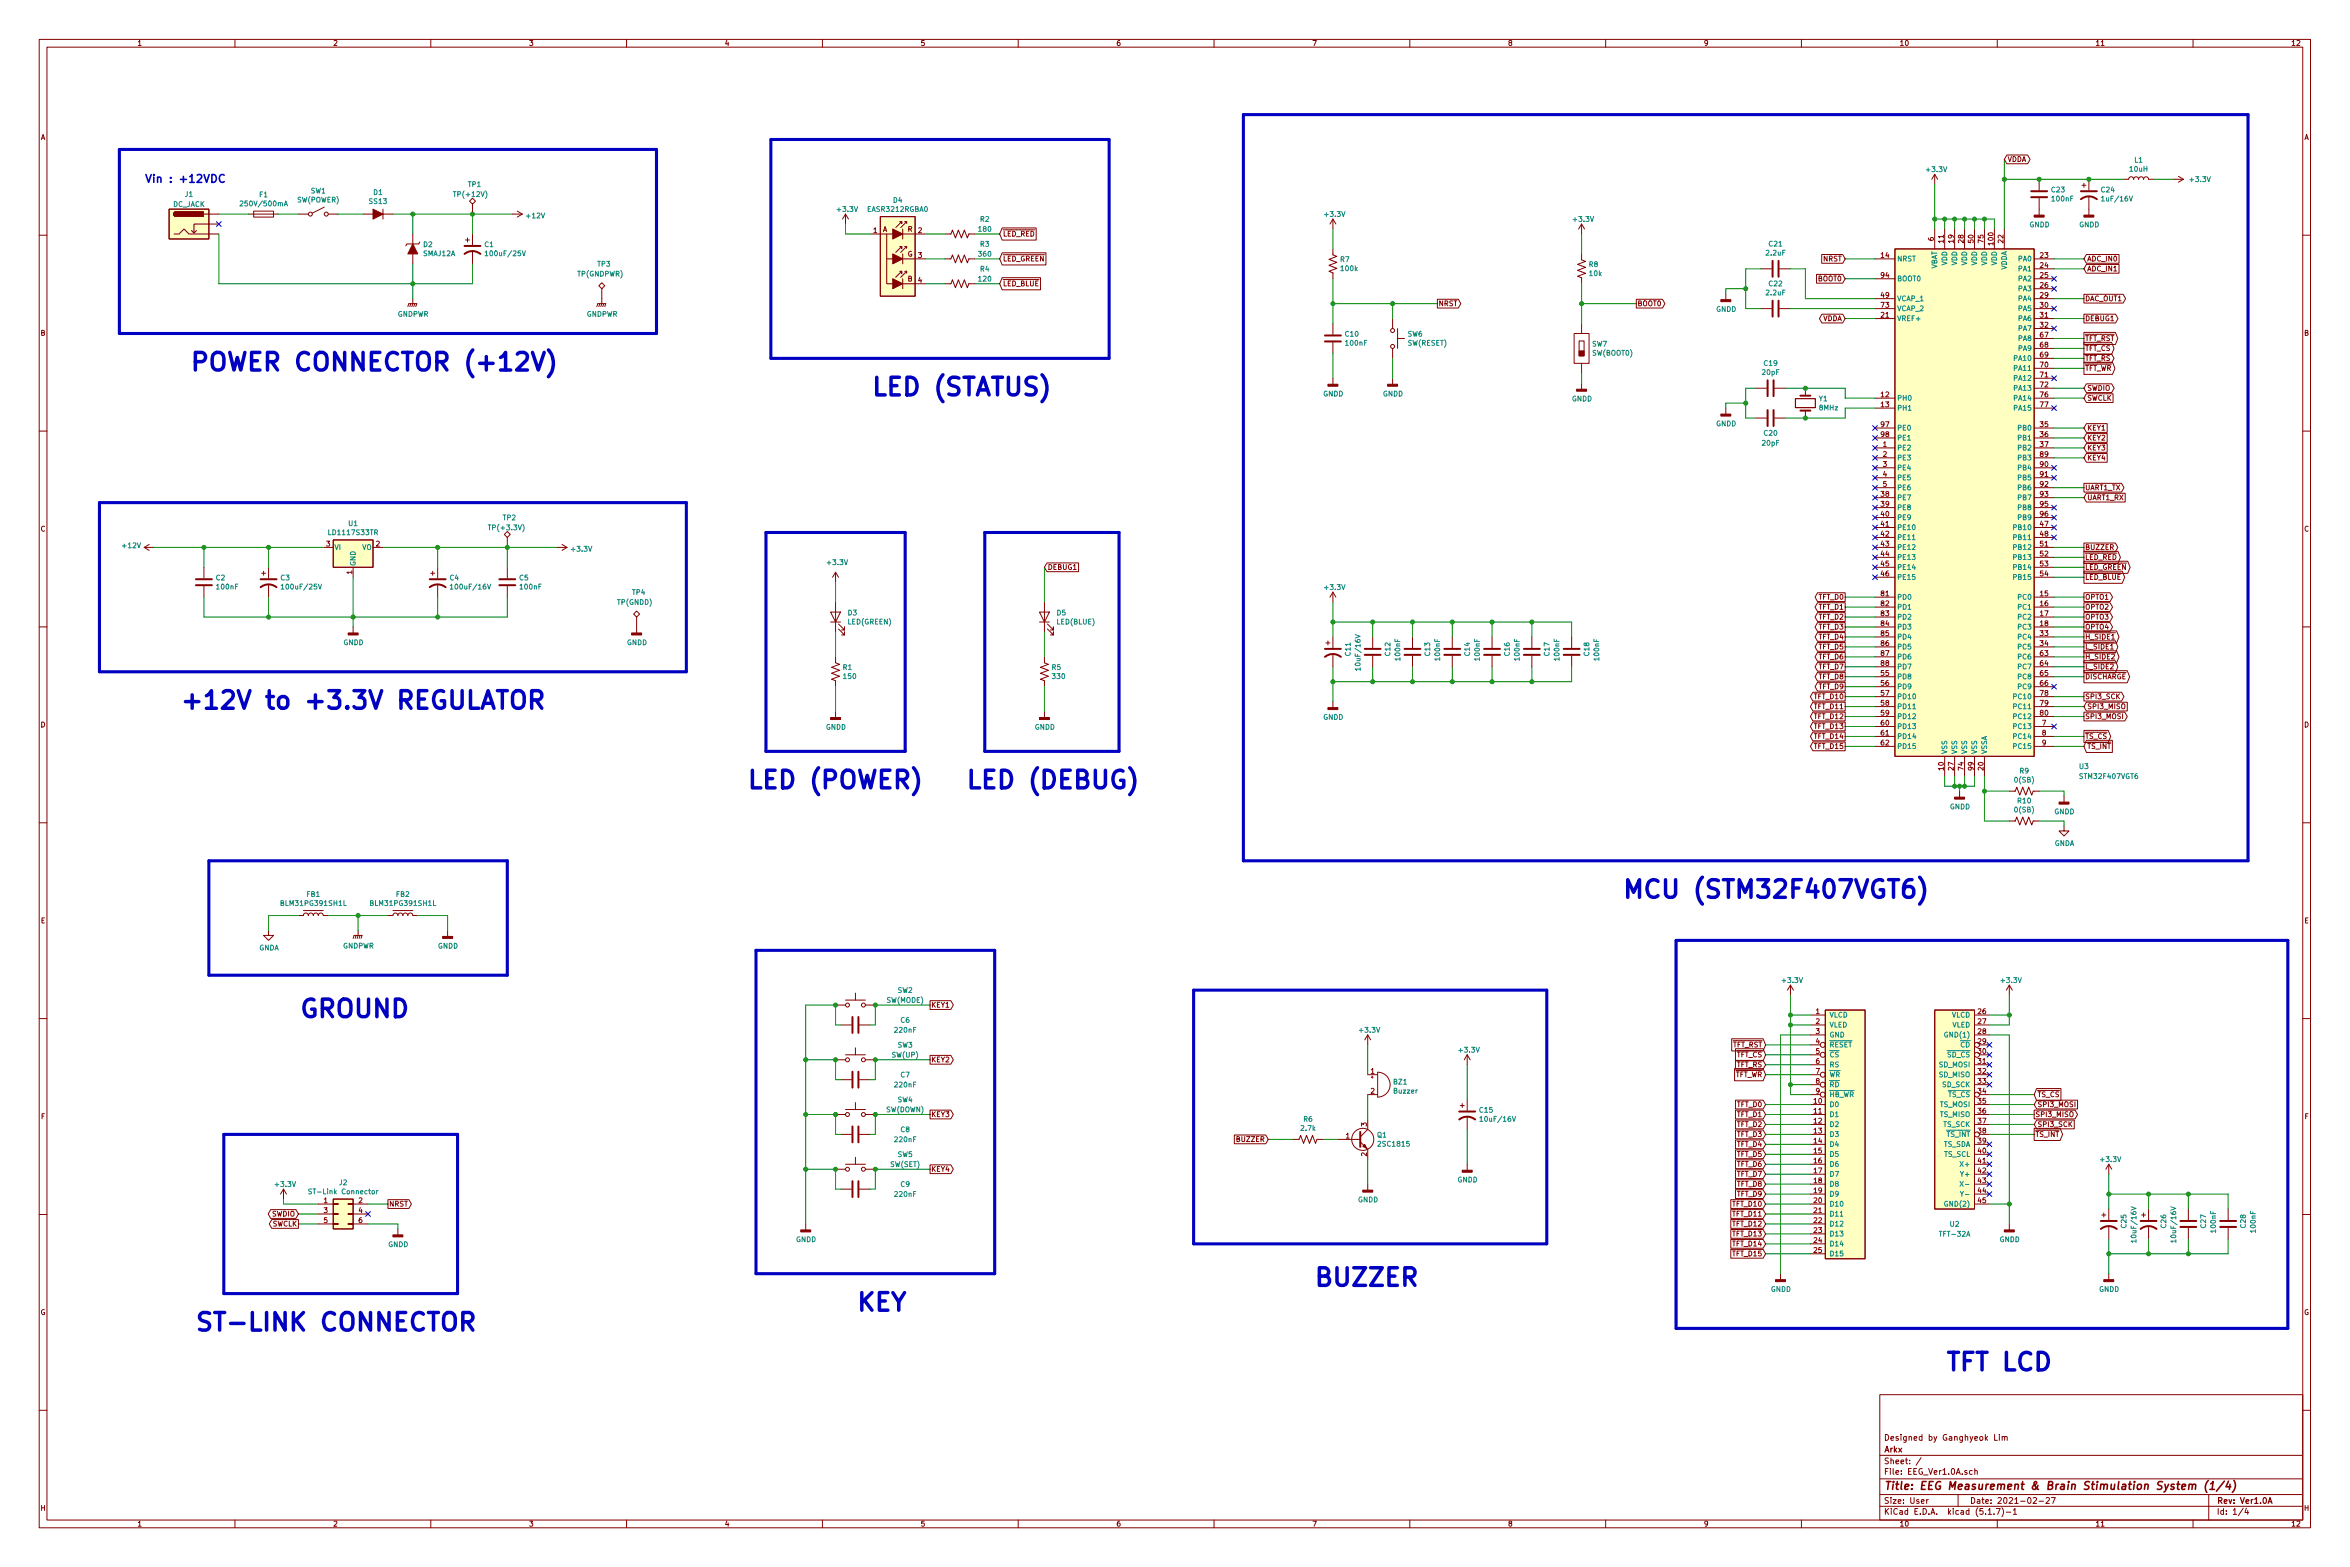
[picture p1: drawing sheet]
<svg xmlns="http://www.w3.org/2000/svg" width="600mm" height="400mm" viewBox="0 0 600 400" stroke-linecap="round" stroke-linejoin="round" font-family="sans-serif">
<defs><g id="words">
<g font-size="6.3" fill="#0000c2">
<text x="48.3" y="94.7">POWER CONNECTOR (+12V)</text>
<text x="222.2" y="101">LED (STATUS)</text>
<text x="45.7" y="181.1">+12V to +3.3V REGULATOR</text>
<text x="190.5" y="201.4">LED (POWER)</text>
<text x="246.4" y="201.4">LED (DEBUG)</text>
<text x="414" y="229.3">MCU (STM32F407VGT6)</text>
<text x="76.2" y="259.8">GROUND</text>
<text x="335.3" y="328.4">BUZZER</text>
<text x="218.4" y="334.7">KEY</text>
<text x="49.5" y="339.8">ST-LINK CONNECTOR</text>
<text x="496.6" y="350">TFT LCD</text>
</g>
<text font-size="2.8" fill="#0000c2" x="36.8" y="46.7">Vin : +12VDC</text>
<text font-size="2.8" fill="#840000" x="481" y="380.3">Title: EEG Measurement &amp; Brain Stimulation System (1/4)</text>
<g font-size="2.1" fill="#840000">
<text x="481" y="370.8">Arkx</text>
<text x="481" y="367.8">Designed by Ganghyeok Lim</text>
<text x="481" y="376.5">File: EEG_Ver1.0A.sch</text>
<text x="481" y="373.8">Sheet: /</text>
<text x="481" y="383.9">Size: User</text>
<text x="503" y="383.9">Date: 2021-02-27</text>
<text x="566" y="383.9">Rev: Ver1.0A</text>
<text x="481" y="386.7">KiCad E.D.A. kicad (5.1.7)-1</text>
<text x="566" y="386.7">Id: 1/4</text>
</g>
<g font-size="1.8" fill="#840000">
<text x="35" y="11.7">1</text>
<text x="85" y="11.7">2</text>
<text x="135" y="11.7">3</text>
<text x="185" y="11.7">4</text>
<text x="235" y="11.7">5</text>
<text x="285" y="11.7">6</text>
<text x="335" y="11.7">7</text>
<text x="385" y="11.7">8</text>
<text x="435" y="11.7">9</text>
<text x="485" y="11.7">10</text>
<text x="535" y="11.7">11</text>
<text x="585" y="11.7">12</text>
<text x="10.4" y="35.7">A</text>
<text x="588.4" y="35.7">A</text>
<text x="512.6" y="41.3">VDDA</text>
<text x="223" y="59.5">1</text>
<text x="225.4" y="59.2">A</text>
<text x="231.8" y="59.2">R</text>
<text x="234.5" y="59.5">2</text>
<text x="231.7" y="65.5">G</text>
<text x="234.5" y="65.8">3</text>
<text x="256.1" y="60.4">LED_RED</text>
<text x="480.4" y="65.8">14</text>
<text x="493.8" y="61.5" transform="rotate(-90 493.8 61.5)">6</text>
<text x="496.3" y="62" transform="rotate(-90 496.3 62)">11</text>
<text x="498.9" y="62" transform="rotate(-90 498.9 62)">19</text>
<text x="501.4" y="62" transform="rotate(-90 501.4 62)">28</text>
<text x="503.9" y="62" transform="rotate(-90 503.9 62)">50</text>
<text x="506.5" y="62" transform="rotate(-90 506.5 62)">75</text>
<text x="509" y="62.5" transform="rotate(-90 509 62.5)">100</text>
<text x="511.6" y="62" transform="rotate(-90 511.6 62)">22</text>
<text x="521" y="65.8">23</text>
<text x="231.8" y="71.9">B</text>
<text x="256.1" y="66.7">LED_GREEN</text>
<text x="464.3" y="71.8">BOOT0</text>
<text x="465.6" y="66.7">NRST</text>
<text x="480.4" y="70.9">94</text>
<text x="521" y="68.4">24</text>
<text x="521" y="70.9">25</text>
<text x="532.9" y="66.7">ADC_IN0</text>
<text x="532.9" y="69.3">ADC_IN1</text>
<text x="234.5" y="72.2">4</text>
<text x="256.1" y="73.1">LED_BLUE</text>
<text x="480.4" y="76">49</text>
<text x="521" y="73.5">26</text>
<text x="521" y="76">29</text>
<text x="532.4" y="76.9">DAC_OUT1</text>
<text x="367.3" y="78.2">NRST</text>
<text x="418.1" y="78.2">BOOT0</text>
<text x="465.4" y="82">VDDA</text>
<text x="480.4" y="78.5">73</text>
<text x="480.4" y="81.1">21</text>
<text x="521" y="78.5">30</text>
<text x="521" y="81.1">31</text>
<text x="521" y="83.6">32</text>
<text x="532.4" y="82">DEBUG1</text>
<text x="10.4" y="85.7">B</text>
<text x="521" y="86.2">67</text>
<text x="521" y="88.7">68</text>
<text x="532.4" y="89.6">TFT_CS</text>
<text x="532.4" y="87">TFT_RST</text>
<text x="588.4" y="85.7">B</text>
<text x="521" y="91.2">69</text>
<text x="521" y="93.8">70</text>
<text x="532.4" y="94.7">TFT_WR</text>
<text x="532.4" y="92.1">TFT_RS</text>
<text x="480.4" y="101.4">12</text>
<text x="521" y="96.3">71</text>
<text x="521" y="98.9">72</text>
<text x="521" y="101.4">76</text>
<text x="532.9" y="99.7">SWDIO</text>
<text x="480.4" y="103.9">13</text>
<text x="521" y="103.9">77</text>
<text x="532.9" y="102.3">SWCLK</text>
<text x="480.4" y="109">97</text>
<text x="480.4" y="111.6">98</text>
<text x="521" y="109">35</text>
<text x="521" y="111.6">36</text>
<text x="532.9" y="112.4">KEY2</text>
<text x="532.9" y="109.9">KEY1</text>
<text x="480.8" y="114.1">1</text>
<text x="480.8" y="116.6">2</text>
<text x="480.8" y="119.2">3</text>
<text x="521" y="114.1">37</text>
<text x="521" y="116.6">89</text>
<text x="521" y="119.2">90</text>
<text x="532.9" y="115">KEY3</text>
<text x="532.9" y="117.5">KEY4</text>
<text x="480.8" y="121.7">4</text>
<text x="480.8" y="124.3">5</text>
<text x="521" y="121.7">91</text>
<text x="521" y="124.3">92</text>
<text x="532.4" y="125.1">UART1_TX</text>
<text x="480.4" y="126.8">38</text>
<text x="480.4" y="129.3">39</text>
<text x="480.4" y="131.9">40</text>
<text x="521" y="126.8">93</text>
<text x="521" y="129.3">95</text>
<text x="521" y="131.9">96</text>
<text x="532.9" y="127.7">UART1_RX</text>
<text x="10.4" y="135.7">C</text>
<text x="480.4" y="134.4">41</text>
<text x="480.4" y="137">42</text>
<text x="521" y="134.4">47</text>
<text x="521" y="137">48</text>
<text x="588.4" y="135.7">C</text>
<text x="83.3" y="139.5">3</text>
<text x="96" y="139.5">2</text>
<text x="480.4" y="139.5">43</text>
<text x="480.4" y="142">44</text>
<text x="521" y="139.5">51</text>
<text x="521" y="142">52</text>
<text x="532.4" y="142.9">LED_RED</text>
<text x="532.4" y="140.4">BUZZER</text>
<text x="89.9" y="146.6" transform="rotate(-90 89.9 146.6)">1</text>
<text x="267.5" y="145.5">DEBUG1</text>
<text x="480.4" y="144.6">45</text>
<text x="480.4" y="147.1">46</text>
<text x="521" y="144.6">53</text>
<text x="521" y="147.1">54</text>
<text x="532.4" y="145.5">LED_GREEN</text>
<text x="532.4" y="148">LED_BLUE</text>
<text x="464.4" y="155.6">TFT_D1</text>
<text x="464.4" y="153.1">TFT_D0</text>
<text x="480.4" y="152.2">81</text>
<text x="480.4" y="154.7">82</text>
<text x="521" y="152.2">15</text>
<text x="521" y="154.7">16</text>
<text x="532.4" y="155.6">OPTO2</text>
<text x="532.4" y="153.1">OPTO1</text>
<text x="464.4" y="158.2">TFT_D2</text>
<text x="464.4" y="160.7">TFT_D3</text>
<text x="480.4" y="157.3">83</text>
<text x="480.4" y="159.8">84</text>
<text x="521" y="157.3">17</text>
<text x="521" y="159.8">18</text>
<text x="532.4" y="160.7">OPTO4</text>
<text x="532.4" y="158.2">OPTO3</text>
<text x="464.4" y="165.8">TFT_D5</text>
<text x="464.4" y="163.2">TFT_D4</text>
<text x="480.4" y="162.4">85</text>
<text x="480.4" y="164.9">86</text>
<text x="480.4" y="167.4">87</text>
<text x="521" y="162.4">33</text>
<text x="521" y="164.9">34</text>
<text x="521" y="167.4">63</text>
<text x="532.4" y="165.8">L_SIDE1</text>
<text x="532.4" y="163.2">H_SIDE1</text>
<text x="464.4" y="173.4">TFT_D8</text>
<text x="464.4" y="170.9">TFT_D7</text>
<text x="464.4" y="168.3">TFT_D6</text>
<text x="480.4" y="170">88</text>
<text x="480.4" y="172.5">55</text>
<text x="521" y="170">64</text>
<text x="521" y="172.5">65</text>
<text x="532.4" y="173.4">DISCHARGE</text>
<text x="532.4" y="170.9">L_SIDE2</text>
<text x="532.4" y="168.3">H_SIDE2</text>
<text x="463.4" y="178.5">TFT_D10</text>
<text x="464.4" y="175.9">TFT_D9</text>
<text x="480.4" y="177.6">57</text>
<text x="480.4" y="175.1">56</text>
<text x="521" y="177.6">78</text>
<text x="521" y="175.1">66</text>
<text x="532.4" y="178.5">SPI3_SCK</text>
<text x="10.4" y="185.7">D</text>
<text x="463.4" y="181">TFT_D11</text>
<text x="463.4" y="183.6">TFT_D12</text>
<text x="480.4" y="180.1">58</text>
<text x="480.4" y="182.7">59</text>
<text x="480.4" y="185.2">60</text>
<text x="521" y="180.1">79</text>
<text x="521" y="182.7">80</text>
<text x="521.5" y="185.2">7</text>
<text x="532.4" y="183.6">SPI3_MOSI</text>
<text x="532.9" y="181">SPI3_MISO</text>
<text x="588.4" y="185.7">D</text>
<text x="463.4" y="186.1">TFT_D13</text>
<text x="463.4" y="188.6">TFT_D14</text>
<text x="463.4" y="191.2">TFT_D15</text>
<text x="480.4" y="187.8">61</text>
<text x="480.4" y="190.3">62</text>
<text x="521.5" y="187.8">8</text>
<text x="521.5" y="190.3">9</text>
<text x="532.4" y="188.6">TS_CS</text>
<text x="532.9" y="191.2">TS_INT</text>
<text x="496.3" y="196.6" transform="rotate(-90 496.3 196.6)">10</text>
<text x="498.9" y="196.6" transform="rotate(-90 498.9 196.6)">27</text>
<text x="501.4" y="196.6" transform="rotate(-90 501.4 196.6)">74</text>
<text x="503.9" y="196.6" transform="rotate(-90 503.9 196.6)">99</text>
<text x="506.5" y="196.6" transform="rotate(-90 506.5 196.6)">20</text>
<text x="10.4" y="235.7">E</text>
<text x="588.4" y="235.7">E</text>
<text x="237.7" y="257.2">KEY1</text>
<text x="463.7" y="258.9">1</text>
<text x="463.7" y="261.4">2</text>
<text x="463.7" y="264">3</text>
<text x="505.1" y="258.9">26</text>
<text x="505.1" y="261.4">27</text>
<text x="505.1" y="264">28</text>
<text x="442.3" y="267.4">TFT_RST</text>
<text x="443.4" y="269.9">TFT_CS</text>
<text x="463.7" y="266.5">4</text>
<text x="463.7" y="269">5</text>
<text x="505.1" y="266.5">29</text>
<text x="505.1" y="269">30</text>
<text x="237.7" y="271.2">KEY2</text>
<text x="350" y="274.1">1</text>
<text x="442.9" y="275">TFT_WR</text>
<text x="443.4" y="272.5">TFT_RS</text>
<text x="463.7" y="271.6">6</text>
<text x="463.7" y="274.1">7</text>
<text x="505.1" y="271.6">31</text>
<text x="505.1" y="274.1">32</text>
<text x="350" y="279.2">2</text>
<text x="463.2" y="281.7">10</text>
<text x="463.7" y="276.7">8</text>
<text x="463.7" y="279.2">9</text>
<text x="505.1" y="276.7">33</text>
<text x="505.1" y="279.2">34</text>
<text x="505.1" y="281.7">35</text>
<text x="520.2" y="280.1">TS_CS</text>
<text x="10.5" y="285.7">F</text>
<text x="237.7" y="285.2">KEY3</text>
<text x="349" y="287.6" transform="rotate(-90 349 287.6)">3</text>
<text x="443.6" y="282.6">TFT_D0</text>
<text x="443.6" y="285.2">TFT_D1</text>
<text x="443.6" y="287.7">TFT_D2</text>
<text x="463.2" y="284.3">11</text>
<text x="463.2" y="286.8">12</text>
<text x="505.1" y="284.3">36</text>
<text x="505.1" y="286.8">37</text>
<text x="519.7" y="285.2">SPI3_MISO</text>
<text x="520.2" y="287.7">SPI3_SCK</text>
<text x="520.2" y="282.6">SPI3_MOSI</text>
<text x="588.5" y="285.7">F</text>
<text x="315.9" y="291.5">BUZZER</text>
<text x="343.7" y="290.6">1</text>
<text x="443.6" y="290.2">TFT_D3</text>
<text x="443.6" y="292.8">TFT_D4</text>
<text x="463.2" y="289.4">13</text>
<text x="463.2" y="291.9">14</text>
<text x="505.1" y="289.4">38</text>
<text x="505.1" y="291.9">39</text>
<text x="519.7" y="290.2">TS_INT</text>
<text x="237.7" y="299.1">KEY4</text>
<text x="349" y="295.2" transform="rotate(-90 349 295.2)">2</text>
<text x="443.6" y="297.9">TFT_D6</text>
<text x="443.6" y="295.3">TFT_D5</text>
<text x="463.2" y="294.4">15</text>
<text x="463.2" y="297">16</text>
<text x="463.2" y="299.5">17</text>
<text x="505.1" y="294.4">40</text>
<text x="505.1" y="297">41</text>
<text x="505.1" y="299.5">42</text>
<text x="443.6" y="305.5">TFT_D9</text>
<text x="443.6" y="302.9">TFT_D8</text>
<text x="443.6" y="300.4">TFT_D7</text>
<text x="463.2" y="302.1">18</text>
<text x="463.2" y="304.6">19</text>
<text x="505.1" y="302.1">43</text>
<text x="505.1" y="304.6">44</text>
<text x="69.4" y="310.6">SWDIO</text>
<text x="82.7" y="307.1">1</text>
<text x="82.7" y="309.7">3</text>
<text x="91.6" y="307.1">2</text>
<text x="91.6" y="309.7">4</text>
<text x="99.3" y="308">NRST</text>
<text x="442.6" y="310.6">TFT_D11</text>
<text x="442.6" y="308">TFT_D10</text>
<text x="463.2" y="307.1">20</text>
<text x="463.2" y="309.7">21</text>
<text x="505.1" y="307.1">45</text>
<text x="69.5" y="313.1">SWCLK</text>
<text x="82.7" y="312.2">5</text>
<text x="91.6" y="312.2">6</text>
<text x="442.6" y="313.1">TFT_D12</text>
<text x="442.6" y="315.6">TFT_D13</text>
<text x="463.2" y="312.2">22</text>
<text x="463.2" y="314.8">23</text>
<text x="463.2" y="317.3">24</text>
<text x="442.6" y="318.2">TFT_D14</text>
<text x="442.6" y="320.7">TFT_D15</text>
<text x="463.2" y="319.8">25</text>
<text x="10.3" y="335.7">G</text>
<text x="588.3" y="335.7">G</text>
<text x="10.4" y="385.7">H</text>
<text x="35" y="389.7">1</text>
<text x="85" y="389.7">2</text>
<text x="135" y="389.7">3</text>
<text x="185" y="389.7">4</text>
<text x="235" y="389.7">5</text>
<text x="285" y="389.7">6</text>
<text x="335" y="389.7">7</text>
<text x="385" y="389.7">8</text>
<text x="435" y="389.7">9</text>
<text x="485" y="389.7">10</text>
<text x="535" y="389.7">11</text>
<text x="585" y="389.7">12</text>
<text x="588.4" y="385.7">H</text>
</g>
<g font-size="1.8" fill="#008484">
<text x="545.1" y="41.5">L1</text>
<text x="119.6" y="47.7">TP1</text>
<text x="492.1" y="43.9">+3.3V</text>
<text x="543.9" y="43.8">10uH</text>
<text x="559.4" y="46.5">+3.3V</text>
<text x="44.1" y="52.8">DC_JACK</text>
<text x="47.3" y="50.3">J1</text>
<text x="62.1" y="52.7">250V/500mA</text>
<text x="66.3" y="50.3">F1</text>
<text x="75.9" y="51.7">SW(POWER)</text>
<text x="79.4" y="49.4">SW1</text>
<text x="94.4" y="52.1">SS13</text>
<text x="95.4" y="49.8">D1</text>
<text x="116.3" y="50.3">TP(+12V)</text>
<text x="228.1" y="51.8">D4</text>
<text x="523.9" y="49.1">C23</text>
<text x="524.1" y="51.4">100nF</text>
<text x="536.6" y="49.1">C24</text>
<text x="537.2" y="51.4">1uF/16V</text>
<text x="134.6" y="55.7">+12V</text>
<text x="213.9" y="54.1">+3.3V</text>
<text x="221.7" y="54.1">EASR3212RGBA0</text>
<text x="250" y="59.2">180</text>
<text x="250.3" y="56.6">R2</text>
<text x="338.4" y="55.3">+3.3V</text>
<text x="401.9" y="56.6">+3.3V</text>
<text x="518.2" y="58">GNDD</text>
<text x="530.9" y="58">GNDD</text>
<text x="108.1" y="65.4">SMAJ12A</text>
<text x="108.2" y="63.1">D2</text>
<text x="123.8" y="63.1">C1</text>
<text x="124.6" y="65.4">100uF/25V</text>
<text x="250" y="65.5">360</text>
<text x="250.3" y="63">R3</text>
<text x="451.1" y="65.2">2.2uF</text>
<text x="451.8" y="62.9">C21</text>
<text x="147.5" y="70.6">TP(GNDPWR)</text>
<text x="152.6" y="68">TP3</text>
<text x="250" y="71.9">120</text>
<text x="250.3" y="69.3">R4</text>
<text x="342.3" y="66.9">R7</text>
<text x="342.5" y="69.2">100k</text>
<text x="405.8" y="68.1">R8</text>
<text x="405.9" y="70.5">10k</text>
<text x="484.4" y="71.8">BOOT0</text>
<text x="484.4" y="66.7">NRST</text>
<text x="494.7" y="68.9" transform="rotate(-90 494.7 68.9)">VBAT</text>
<text x="497.2" y="67.8" transform="rotate(-90 497.2 67.8)">VDD</text>
<text x="499.7" y="67.8" transform="rotate(-90 499.7 67.8)">VDD</text>
<text x="502.3" y="67.8" transform="rotate(-90 502.3 67.8)">VDD</text>
<text x="504.8" y="67.8" transform="rotate(-90 504.8 67.8)">VDD</text>
<text x="507.4" y="67.8" transform="rotate(-90 507.4 67.8)">VDD</text>
<text x="509.9" y="67.8" transform="rotate(-90 509.9 67.8)">VDD</text>
<text x="512.4" y="69.1" transform="rotate(-90 512.4 69.1)">VDDA</text>
<text x="515.5" y="66.7">PA0</text>
<text x="515.5" y="69.3">PA1</text>
<text x="515.5" y="71.8">PA2</text>
<text x="451.1" y="75.4">2.2uF</text>
<text x="451.8" y="73.1">C22</text>
<text x="484.4" y="76.9">VCAP_1</text>
<text x="515.5" y="74.3">PA3</text>
<text x="515.5" y="76.9">PA4</text>
<text x="101.5" y="80.8">GNDPWR</text>
<text x="149.8" y="80.8">GNDPWR</text>
<text x="438.2" y="79.6">GNDD</text>
<text x="484.4" y="79.4">VCAP_2</text>
<text x="484.4" y="82">VREF+</text>
<text x="515.5" y="79.4">PA5</text>
<text x="515.5" y="82">PA6</text>
<text x="343.6" y="85.9">C10</text>
<text x="343.7" y="88.2">100nF</text>
<text x="359.5" y="85.9">SW6</text>
<text x="359.5" y="88.2">SW(RESET)</text>
<text x="406.6" y="88.5">SW7</text>
<text x="515.5" y="84.5">PA7</text>
<text x="515.5" y="87">PA8</text>
<text x="515.5" y="89.6">PA9</text>
<text x="406.7" y="90.8">SW(BOOT0)</text>
<text x="450.1" y="95.7">20pF</text>
<text x="450.5" y="93.4">C19</text>
<text x="514.5" y="92.1">PA10</text>
<text x="514.5" y="94.7">PA11</text>
<text x="337.9" y="101.2">GNDD</text>
<text x="353.1" y="101.2">GNDD</text>
<text x="514.5" y="97.2">PA12</text>
<text x="514.5" y="99.7">PA13</text>
<text x="401.4" y="102.5">GNDD</text>
<text x="464.5" y="102.4">Y1</text>
<text x="464.6" y="104.7">8MHz</text>
<text x="484.4" y="102.3">PH0</text>
<text x="484.4" y="104.8">PH1</text>
<text x="514.5" y="102.3">PA14</text>
<text x="514.5" y="104.8">PA15</text>
<text x="438.2" y="108.8">GNDD</text>
<text x="450.1" y="113.8">20pF</text>
<text x="450.5" y="111.2">C20</text>
<text x="484.4" y="109.9">PE0</text>
<text x="484.4" y="112.4">PE1</text>
<text x="515.5" y="109.9">PB0</text>
<text x="515.5" y="112.4">PB1</text>
<text x="484.4" y="115">PE2</text>
<text x="484.4" y="117.5">PE3</text>
<text x="515.5" y="115">PB2</text>
<text x="515.5" y="117.5">PB3</text>
<text x="484.4" y="120.1">PE4</text>
<text x="484.4" y="122.6">PE5</text>
<text x="484.4" y="125.1">PE6</text>
<text x="515.5" y="120.1">PB4</text>
<text x="515.5" y="122.6">PB5</text>
<text x="515.5" y="125.1">PB6</text>
<text x="484.4" y="127.7">PE7</text>
<text x="484.4" y="130.2">PE8</text>
<text x="515.5" y="127.7">PB7</text>
<text x="515.5" y="130.2">PB8</text>
<text x="84.3" y="136.6">LD1117S33TR</text>
<text x="89.1" y="134.3">U1</text>
<text x="125.3" y="135.4">TP(+3.3V)</text>
<text x="128.4" y="132.8">TP2</text>
<text x="484.4" y="135.3">PE10</text>
<text x="484.4" y="137.8">PE11</text>
<text x="484.4" y="132.8">PE9</text>
<text x="514.5" y="135.3">PB10</text>
<text x="514.5" y="137.8">PB11</text>
<text x="515.5" y="132.8">PB9</text>
<text x="31.4" y="139.9">+12V</text>
<text x="85.3" y="140.4">VI</text>
<text x="92.4" y="140.4">VO</text>
<text x="146.1" y="140.8">+3.3V</text>
<text x="484.4" y="140.4">PE12</text>
<text x="484.4" y="142.9">PE13</text>
<text x="514.5" y="140.4">PB12</text>
<text x="514.5" y="142.9">PB13</text>
<text x="55.2" y="148.2">C2</text>
<text x="71.7" y="148.2">C3</text>
<text x="90.8" y="144.6" transform="rotate(-90 90.8 144.6)">GND</text>
<text x="114.9" y="148.2">C4</text>
<text x="132.7" y="148.2">C5</text>
<text x="211.4" y="144.2">+3.3V</text>
<text x="484.4" y="145.5">PE14</text>
<text x="484.4" y="148">PE15</text>
<text x="514.5" y="145.5">PB14</text>
<text x="514.5" y="148">PB15</text>
<text x="55.4" y="150.5">100nF</text>
<text x="72.5" y="150.5">100uF/25V</text>
<text x="115.7" y="150.5">100uF/16V</text>
<text x="132.9" y="150.5">100nF</text>
<text x="157.8" y="154.4">TP(GNDD)</text>
<text x="161.5" y="151.9">TP4</text>
<text x="338.4" y="150.6">+3.3V</text>
<text x="484.4" y="153.1">PD0</text>
<text x="484.4" y="155.6">PD1</text>
<text x="515.5" y="153.1">PC0</text>
<text x="515.5" y="155.6">PC1</text>
<text x="216.6" y="157.1">D3</text>
<text x="216.6" y="159.4">LED(GREEN)</text>
<text x="269.9" y="157.1">D5</text>
<text x="270" y="159.4">LED(BLUE)</text>
<text x="484.4" y="158.2">PD2</text>
<text x="484.4" y="160.7">PD3</text>
<text x="515.5" y="158.2">PC2</text>
<text x="515.5" y="160.7">PC3</text>
<text x="87.7" y="164.7">GNDD</text>
<text x="160.1" y="164.7">GNDD</text>
<text x="344.9" y="167.4" transform="rotate(-90 344.9 167.4)">C11</text>
<text x="355" y="167.4" transform="rotate(-90 355 167.4)">C12</text>
<text x="365.2" y="167.4" transform="rotate(-90 365.2 167.4)">C13</text>
<text x="375.3" y="167.4" transform="rotate(-90 375.3 167.4)">C14</text>
<text x="385.5" y="167.4" transform="rotate(-90 385.5 167.4)">C16</text>
<text x="395.7" y="167.4" transform="rotate(-90 395.7 167.4)">C17</text>
<text x="405.8" y="167.4" transform="rotate(-90 405.8 167.4)">C18</text>
<text x="484.4" y="163.2">PD4</text>
<text x="484.4" y="165.8">PD5</text>
<text x="515.5" y="163.2">PC4</text>
<text x="515.5" y="165.8">PC5</text>
<text x="215.3" y="171">R1</text>
<text x="215.5" y="173.3">150</text>
<text x="268.6" y="171">R5</text>
<text x="268.8" y="173.3">330</text>
<text x="347.4" y="170.6" transform="rotate(-90 347.4 170.6)">10uF/16V</text>
<text x="357.6" y="168.5" transform="rotate(-90 357.6 168.5)">100nF</text>
<text x="367.7" y="168.5" transform="rotate(-90 367.7 168.5)">100nF</text>
<text x="377.9" y="168.5" transform="rotate(-90 377.9 168.5)">100nF</text>
<text x="388" y="168.5" transform="rotate(-90 388 168.5)">100nF</text>
<text x="398.2" y="168.5" transform="rotate(-90 398.2 168.5)">100nF</text>
<text x="408.4" y="168.5" transform="rotate(-90 408.4 168.5)">100nF</text>
<text x="484.4" y="168.3">PD6</text>
<text x="484.4" y="170.9">PD7</text>
<text x="484.4" y="173.4">PD8</text>
<text x="515.5" y="168.3">PC6</text>
<text x="515.5" y="170.9">PC7</text>
<text x="515.5" y="173.4">PC8</text>
<text x="484.4" y="178.5">PD10</text>
<text x="484.4" y="175.9">PD9</text>
<text x="514.5" y="178.5">PC10</text>
<text x="515.5" y="175.9">PC9</text>
<text x="337.9" y="183.7">GNDD</text>
<text x="484.4" y="181">PD11</text>
<text x="484.4" y="183.6">PD12</text>
<text x="514.5" y="181">PC11</text>
<text x="514.5" y="183.6">PC12</text>
<text x="210.9" y="186.3">GNDD</text>
<text x="264.2" y="186.3">GNDD</text>
<text x="484.4" y="186.1">PD13</text>
<text x="484.4" y="188.6">PD14</text>
<text x="484.4" y="191.2">PD15</text>
<text x="514.5" y="186.1">PC13</text>
<text x="514.5" y="188.6">PC14</text>
<text x="514.5" y="191.2">PC15</text>
<text x="497.2" y="192.6" transform="rotate(-90 497.2 192.6)">VSS</text>
<text x="499.7" y="192.6" transform="rotate(-90 499.7 192.6)">VSS</text>
<text x="502.3" y="192.6" transform="rotate(-90 502.3 192.6)">VSS</text>
<text x="504.8" y="192.6" transform="rotate(-90 504.8 192.6)">VSS</text>
<text x="507.4" y="192.6" transform="rotate(-90 507.4 192.6)">VSSA</text>
<text x="515.8" y="197.5">R9</text>
<text x="531" y="196.3">U3</text>
<text x="514.6" y="199.8">0(SB)</text>
<text x="531.3" y="198.9">STM32F407VGT6</text>
<text x="497.9" y="206.6">GNDD</text>
<text x="514.6" y="207.4">0(SB)</text>
<text x="515.3" y="205.1">R10</text>
<text x="524.6" y="207.9">GNDD</text>
<text x="524.6" y="216">GNDA</text>
<text x="72.1" y="231.3">BLM31PG391SH1L</text>
<text x="78.3" y="229">FB1</text>
<text x="95" y="231.3">BLM31PG391SH1L</text>
<text x="101.2" y="229">FB2</text>
<text x="66.1" y="242.6">GNDA</text>
<text x="87.5" y="242.1">GNDPWR</text>
<text x="111.8" y="242.2">GNDD</text>
<text x="455.2" y="250.9">+3.3V</text>
<text x="511.1" y="250.9">+3.3V</text>
<text x="226.5" y="256">SW(MODE)</text>
<text x="229.2" y="253.5">SW2</text>
<text x="228.6" y="263.6">220nF</text>
<text x="230" y="261.1">C6</text>
<text x="347.3" y="263.6">+3.3V</text>
<text x="467.1" y="259.8">VLCD</text>
<text x="467.1" y="262.3">VLED</text>
<text x="498.3" y="259.8">VLCD</text>
<text x="498.4" y="262.3">VLED</text>
<text x="227.9" y="270">SW(UP)</text>
<text x="229.2" y="267.4">SW3</text>
<text x="372.7" y="268.7">+3.3V</text>
<text x="467.1" y="264.8">GND</text>
<text x="467.1" y="267.4">RESET</text>
<text x="467.1" y="269.9">CS</text>
<text x="497.1" y="264.8">GND(1)</text>
<text x="497.3" y="269.9">SD_CS</text>
<text x="500.6" y="267.4">CD</text>
<text x="230" y="275.1">C7</text>
<text x="467.1" y="272.5">RS</text>
<text x="467.1" y="275">WR</text>
<text x="495.2" y="272.5">SD_MOSI</text>
<text x="495.2" y="275">SD_MISO</text>
<text x="228.6" y="277.6">220nF</text>
<text x="229.2" y="281.4">SW4</text>
<text x="355.9" y="276.9">BZ1</text>
<text x="356" y="279.2">Buzzer</text>
<text x="467.1" y="277.5">RD</text>
<text x="467.1" y="280.1">HB_WR</text>
<text x="496" y="277.5">SD_SCK</text>
<text x="497.5" y="280.1">TS_CS</text>
<text x="226.3" y="283.9">SW(DOWN)</text>
<text x="332.9" y="286.4">R6</text>
<text x="377.9" y="284">C15</text>
<text x="378.5" y="286.4">10uF/16V</text>
<text x="467.1" y="282.6">D0</text>
<text x="467.1" y="285.2">D1</text>
<text x="467.1" y="287.7">D2</text>
<text x="495.4" y="282.6">TS_MOSI</text>
<text x="495.4" y="285.2">TS_MISO</text>
<text x="496.2" y="287.7">TS_SCK</text>
<text x="228.6" y="291.6">220nF</text>
<text x="230" y="289">C8</text>
<text x="332.3" y="288.7">2.7k</text>
<text x="351.7" y="290.4">Q1</text>
<text x="352.2" y="292.7">2SC1815</text>
<text x="467.1" y="290.2">D3</text>
<text x="467.1" y="292.8">D4</text>
<text x="496.2" y="292.8">TS_SDA</text>
<text x="497.1" y="290.2">TS_INT</text>
<text x="227.4" y="297.9">SW(SET)</text>
<text x="229.2" y="295.4">SW5</text>
<text x="467.1" y="295.3">D5</text>
<text x="467.1" y="297.9">D6</text>
<text x="496.4" y="295.3">TS_SCL</text>
<text x="501" y="297.9">X+</text>
<text x="536.5" y="296.6">+3.3V</text>
<text x="70.4" y="303">+3.3V</text>
<text x="79.7" y="304.9">ST-Link Connector</text>
<text x="86.7" y="302.6">J2</text>
<text x="228.6" y="305.5">220nF</text>
<text x="230" y="303">C9</text>
<text x="372.2" y="301.9">GNDD</text>
<text x="467.1" y="300.4">D7</text>
<text x="467.1" y="302.9">D8</text>
<text x="467.1" y="305.5">D9</text>
<text x="501" y="300.4">Y+</text>
<text x="501.4" y="305.5">Y-</text>
<text x="346.8" y="306.9">GNDD</text>
<text x="467.1" y="308">D10</text>
<text x="467.1" y="310.6">D11</text>
<text x="497.1" y="308">GND(2)</text>
<text x="203.3" y="317.1">GNDD</text>
<text x="467.1" y="313.1">D12</text>
<text x="467.1" y="315.6">D13</text>
<text x="495.6" y="315.7">TFT-32A</text>
<text x="498" y="313.2">U2</text>
<text x="510.6" y="317.1">GNDD</text>
<text x="543" y="313.4" transform="rotate(-90 543 313.4)">C25</text>
<text x="545.5" y="316.6" transform="rotate(-90 545.5 316.6)">10uF/16V</text>
<text x="553.1" y="313.4" transform="rotate(-90 553.1 313.4)">C26</text>
<text x="555.7" y="316.6" transform="rotate(-90 555.7 316.6)">10uF/16V</text>
<text x="563.3" y="313.4" transform="rotate(-90 563.3 313.4)">C27</text>
<text x="565.8" y="314.5" transform="rotate(-90 565.8 314.5)">100nF</text>
<text x="573.5" y="313.4" transform="rotate(-90 573.5 313.4)">C28</text>
<text x="576" y="314.5" transform="rotate(-90 576 314.5)">100nF</text>
<text x="99.1" y="318.4">GNDD</text>
<text x="467.1" y="318.2">D14</text>
<text x="467.1" y="320.7">D15</text>
<text x="452.2" y="329.8">GNDD</text>
<text x="536" y="329.8">GNDD</text>
</g>
</g></defs>
<g fill="none" stroke="#840000" stroke-width=".26">
<path d="M10 10.1h580v379.9h-580zM12 12h576v376.1h-576zM60 10.1v1.9M110 10.1v1.9M160 10.1v1.9M210 10.1v1.9M260 10.1v1.9M310 10.1v1.9M360 10.1v1.9M410 10.1v1.9M460 10.1v1.9M510 10.1v1.9"/>
<path d="M536.5 11.6h.8M560 10.1v1.9M512.4 39.6h5.4l.6 1.1-.6 1.1h-5.4l-.6-1.1zM43.2 53.4h10.1v7.6h-10.1zM44.4 59.7h1.3l1.3-1.2 1.3 1.2h7.6M45 54l-.5 .2-.2 .4 .2 .5 .5 .2M50.2 58.9l-.7 .6M52.1 54.7h3.8M55.9 57.2h-6.4v2.3l-.6-.6M63.5 54.7h7.6M64.8 53.9h5v1.5h-5zM76.2 54.7h2.5"/>
<path d="M82.8 52.9l-3 1.5M83.8 54.7h2.6M92.7 54.7h7.6M97.8 53.4v2.5M105.4 59.7v2.6M120.6 50.6l.8 .8-.8 .7-.7-.7zM120.6 52.1v2.6M120.6 59.7v2.8M130.8 54.7h2.5M132.1 53.9l1.2 .8M133.3 54.7l-1.2 .7M215.9 54.7l-.8 1.2"/>
<path d="M215.9 54.7v2.5M215.9 54.7l.8 1.2M222.2 59.7h5.8M224.8 55.3h8.9v20.3h-8.9zM226.4 59.7v12.7h1.6M229.7 56.6h.6v.5v-.5l-1.6 1.5M230.5 59.7h5.7M230.5 58.5v2.5M231 56.6h.5M231.5 57.1v-.5l-1.5 1.5M241.3 59.7h1.5l.4-1 .8 2.1 .7-2.1 .8 2.1 .8-2.1 .7 2.1 .4-1.1h1.5M255.9 58.2h8.7v3.1h-8.7l-.6-1.6z"/>
<path d="M340.4 55.9v2.6M340.4 55.9l-.8 1.3M340.4 55.9l.7 1.3M403.9 57.2v2.5M403.9 57.2l-.8 1.3M403.9 57.2l.7 1.3M494 44.5l-.7 1.3M494 44.5v2.5M494 58.5v5.1M494 44.5l.8 1.3M496.6 58.5v5.1M499.1 58.5v5.1"/>
<path d="M501.6 58.5v5.1M504.2 58.5v5.1M506.7 58.5v5.1M509.3 58.5v5.1M511.8 58.5v5.1M520.7 45.8v2.8M520.7 50.6v4.3M531.6 47.3h1M532.1 46.8v1M533.4 45.8v2.8M533.4 50.1v4.8M542.3 45.8h1.3l.1-.5 .4-.2 .6 .2 .1 .5 .2-.5 .4-.2 .5 .2 .2 .5 .2-.5 .3-.2 .6 .2 .2 .5 .1-.5 .4-.2 .6 .2 .1 .5h1.3"/>
<path d="M555 45.8h2.5M556.3 45l1.2 .8M557.5 45.8l-1.2 .7M10 60h2M104.1 78.3l.3-.8h2l-.2 .8M104.9 77.5l-.3 .8M105.4 76.3v1.2l-.2 .8M105.4 64.8v2.6M105.9 77.5l-.2 .8M107.2 61.8l-.3 .5h-3l-.3 .5M118.9 61.3h1M119.4 60.8v1"/>
<path d="M120.6 64.1v3.3M152.4 78.3l.3-.8h2l-.3 .8M152.9 72.9l.8-.7 .7 .7-.7 .8zM153.2 77.5l-.3 .8M153.7 73.7v3.8l-.3 .8M154.2 77.5l-.3 .8M226.4 66.1h1.6M229.7 69.3h.6v.5v-.5l-1.6 1.5M229.7 62.9h.6v.5v-.5l-1.6 1.5M230.5 72.4h5.7M230.5 66.1h5.7M230.5 64.8v2.6"/>
<path d="M230.5 71.2v2.5M231 69.3h.5M231 62.9h.5M231.5 69.8v-.5l-1.5 1.5M231.5 63.4v-.5l-1.5 1.5M241.3 66.1h1.5l.4-1 .8 2 .7-2 .8 2 .8-2 .7 2 .4-1h1.5M241.3 72.4h1.5l.4-1 .8 2.1 .7-2.1 .8 2.1 .8-2.1 .7 2.1 .4-1.1h1.5M255.9 70.9h9.8v3.1h-9.8l-.6-1.6zM255.9 64.5h11.2v3.1h-11.2l-.6-1.5zM340.4 63.6v1.5l1 .4-2.1 .7 2.1 .8-2.1 .7 2.1 .8-2.1 .8 1.1 .3v1.6M367 76.4h5.4l.6 1.1-.6 1.1h-5.4zM403.9 64.8v1.5l1 .4-2.1 .8 2.1 .7-2.1 .8 2.1 .8-2.1 .7 1.1 .4v1.5"/>
<path d="M417.8 76.4h6.7l.6 1.1-.6 1.1h-6.7zM440.7 75v1.5M449.6 78.8h2.8M449.6 68.6h2.8M454.4 78.8h2.8M454.4 68.6h2.8M463.9 70.1h6.6l.7 1.1-.7 1.1h-6.6zM465.2 65h5.3l.7 1.1-.7 1.1h-5.3zM478.8 78.8h5.1M478.8 66.1h5.1M478.8 71.2h5.1M478.8 76.3h5.1"/>
<path d="M483.9 63.6h35.5v129.5h-35.5zM519.4 78.8h5.1M519.4 68.6h5.1M519.4 66.1h5.1M519.4 71.2h5.1M519.4 73.7h5.1M519.4 76.3h5.1M532.1 75.1h10l.7 1.2-.7 1.1h-10zM532.8 65h8.3v2.2h-8.3l-.7-1.1zM532.8 67.5h8.3v2.2h-8.3l-.7-1.1zM588 60h2M340.4 82.6v2.8"/>
<path d="M340.4 87.4v2.8M340.4 96.6v1.5M355.6 81.3v2.6M355.6 89v2.5M355.6 96.6v1.5M356.9 86.4h1.7M356.9 83.9v5.1M402 85.1h3.8v7.7h-3.8zM403.2 87h1.3v3.9h-1.3zM403.9 82.6v2.5M403.9 92.8v2.5M403.9 97.8v1.6"/>
<path d="M448.3 99.1h2.8M453.1 99.1h2.8M461 99.1v1.9M465.2 80.2h5.3l.7 1.1-.7 1.1h-5.3l-.6-1.1zM478.8 81.3h5.1M519.4 86.4h5.1M519.4 99.1h5.1M519.4 91.5h5.1M519.4 94h5.1M519.4 96.6h5.1M519.4 81.3h5.1M519.4 83.9h5.1"/>
<path d="M519.4 89h5.1M532.1 92.5h7.3l.7 1.5-.7 1.6h-7.3zM532.1 90.4h7.1l.6 1.1-.6 1.1h-7.1zM532.1 87.4h7.1l.6 1.6-.6 1.5h-7.1zM532.1 84.9h8.1l.6 1.5-.6 1.6h-8.1zM532.1 80.2h8.1l.6 1.1-.6 1.1h-8.1zM532.8 98h6.4l.7 1.1-.7 1.1h-6.4l-.7-1.1zM10 110.1h2M440.7 104.2v1.5M448.3 106.7h2.8M453.1 106.7h2.8M461 104.8v1.9"/>
<path d="M478.8 101.7h5.1M478.8 104.2h5.1M478.8 109.3h5.1M478.8 111.8h5.1M478.8 114.4h5.1M478.8 116.9h5.1M478.8 119.4h5.1M519.4 101.7h5.1M519.4 104.2h5.1M519.4 109.3h5.1M519.4 111.8h5.1M519.4 114.4h5.1"/>
<path d="M519.4 116.9h5.1M519.4 119.4h5.1M532.8 110.7h5.3v2.2h-5.3l-.7-1.1zM532.8 108.2h5.3v2.2h-5.3l-.7-1.1zM532.8 113.2h5.3v2.3h-5.3l-.7-1.1zM532.8 115.8h5.3v2.2h-5.3l-.7-1.1zM532.8 100.5h6.8v2.3h-6.8l-.7-1.1zM588 110.1h2M36.8 139.8h2.6M36.8 139.8l1.3 .7M38.1 139l-1.3 .8M82.5 139.8h2.6"/>
<path d="M85.1 137.8h10.1v7h-10.1zM95.2 139.8h2.6M128.8 136.4l.7-.7 .8 .7-.8 .8zM129.5 137.2v2.6M142.2 139.8h2.6M143.5 139l1.3 .8M144.8 139.8l-1.3 .7M478.8 139.8h5.1M478.8 134.7h5.1M478.8 137.2h5.1M478.8 122h5.1M478.8 124.5h5.1"/>
<path d="M478.8 127.1h5.1M478.8 129.6h5.1M478.8 132.1h5.1M519.4 139.8h5.1M519.4 134.7h5.1M519.4 137.2h5.1M519.4 122h5.1M519.4 124.5h5.1M519.4 127.1h5.1M519.4 129.6h5.1M519.4 132.1h5.1M532.1 123.4h9.6l.7 1.1-.7 1.1h-9.6z"/>
<path d="M532.1 138.6h8.1l.6 1.2-.6 1.1h-8.1zM532.8 125.9h9.9v2.3h-9.9l-.7-1.1zM52.1 144.8v2.8M52.1 149.7v2.8M66.8 146.4h1M67.3 145.8v1.1M68.6 144.8v2.8M68.6 149.1v3.4M90.2 144.8v2.6M110 146.4h1M110.5 145.8v1.1M111.8 144.8v2.8"/>
<path d="M111.8 149.1v3.4M129.5 144.8v2.8M129.5 149.7v2.8M161.8 156.8l.8-.8 .7 .8-.7 .7zM162.6 157.5v4.1M212.1 156.3h2.5l-1.2 2.5zM212.1 158.8h2.5M213.4 146.1v2.5M213.4 153.7v7.6M213.4 146.1l-.8 1.3M213.4 146.1l.7 1.3M214.1 159.3l1.5 1.5v-.7v.7h-.7"/>
<path d="M265.4 156.3h2.6l-1.3 2.5zM265.4 158.8h2.6M266.7 153.7v7.6M267.3 143.7h8.1v2.2h-8.1l-.6-1.1zM267.5 159.3l1.5 1.5v-.7v.7h-.8M340.4 151.2v2.5M340.4 151.2l-.8 1.3M340.4 151.2l.7 1.3M464.1 156.4h7.1v2.2h-7.1l-.6-1.1zM464.1 153.9h7.1v2.2h-7.1l-.6-1.1zM464.1 151.3h7.1v2.3h-7.1l-.6-1.1zM464.1 159h7.1v2.2h-7.1l-.6-1.1z"/>
<path d="M478.8 142.3h5.1M478.8 144.8h5.1M478.8 147.4h5.1M478.8 152.5h5.1M478.8 155h5.1M478.8 157.5h5.1M519.4 142.3h5.1M519.4 144.8h5.1M519.4 147.4h5.1M519.4 152.5h5.1M519.4 155h5.1M519.4 157.5h5.1"/>
<path d="M532.1 159h6.7l.6 1.1-.6 1.1h-6.7zM532.1 156.4h6.7l.6 1.1-.6 1.1h-6.7zM532.1 153.9h6.7l.6 1.1-.6 1.1h-6.7zM532.1 151.3h6.7l.6 1.2-.6 1.1h-6.7zM532.1 140.7h8.7l.7 1.6-.7 1.5h-8.7zM532.1 143.3h11.2l.6 1.5-.6 1.6h-11.2zM532.1 145.8h9.8l.6 1.6-.6 1.5h-9.8zM10 160h2M90.2 160.1v1.5M213.4 167.7v1.5l1 .4-2.1 .8 2.1 .7-2.1 .8 2.1 .7-2.1 .8 1.1 .4v1.5M214.1 160.6l1.5 1.5v-.8v.8h-.7M266.7 167.7v1.5l1 .4-2 .8 2 .7-2 .8 2 .7-2 .8 1 .4v1.5"/>
<path d="M267.5 160.6l1.5 1.5v-.8v.8h-.8M338.6 164.1h1M339.1 163.6v1M340.4 162.6v2.8M340.4 166.9v3.3M340.4 179.1v1.5M350.5 162.6v2.8M350.5 167.4v2.8M360.7 162.6v2.8M360.7 167.4v2.8M370.8 162.6v2.8M370.8 167.4v2.8"/>
<path d="M381 162.6v2.8M381 167.4v2.8M391.2 162.6v2.8M391.2 167.4v2.8M401.3 162.6v2.8M401.3 167.4v2.8M462.9 176.7h8.3v2.3h-8.3l-.6-1.1zM462.9 179.3h8.3v2.2h-8.3l-.6-1.1zM464.1 174.2h7.1v2.2h-7.1l-.6-1.1zM464.1 171.7h7.1v2.2h-7.1l-.6-1.1zM464.1 169.1h7.1v2.2h-7.1l-.6-1.1zM464.1 166.6h7.1v2.2h-7.1l-.6-1.1z"/>
<path d="M464.1 164h7.1v2.3h-7.1l-.6-1.1zM464.1 161.5h7.1v2.2h-7.1l-.6-1.1zM478.8 160.1h5.1M478.8 177.9h5.1M478.8 162.6h5.1M478.8 165.2h5.1M478.8 167.7h5.1M478.8 170.2h5.1M478.8 172.8h5.1M478.8 175.3h5.1M519.4 160.1h5.1M519.4 177.9h5.1"/>
<path d="M519.4 162.6h5.1M519.4 165.2h5.1M519.4 167.7h5.1M519.4 170.2h5.1M519.4 172.8h5.1M519.4 175.3h5.1M532.1 171.2h11.1l.6 1.6-.6 1.5h-11.1zM532.1 168.7h8.1l.6 1.5-.6 1.6h-8.1zM532.1 166.1h8.4l.6 1.6-.6 1.5h-8.4zM532.1 163.6h8.1l.6 1.6-.6 1.5h-8.1zM532.1 161.1h8.4l.6 1.5-.6 1.6h-8.4zM532.1 176.7h9.6l.7 1.2-.7 1.1h-9.6z"/>
<path d="M532.8 179.3h10.4v2.2h-10.4l-.7-1.1zM539 161.5h1.2M588 160h2M213.4 181.7v1.5M266.7 181.7v1.5M462.9 181.8h8.3v2.2h-8.3l-.6-1.1zM462.9 184.4h8.3v2.2h-8.3l-.6-1.1zM462.9 186.9h8.3v2.2h-8.3l-.6-1.1zM462.9 189.4h8.3v2.3h-8.3l-.6-1.1zM478.8 180.4h5.1M478.8 182.9h5.1M478.8 185.5h5.1"/>
<path d="M478.8 188h5.1M478.8 190.6h5.1M496.6 193.1v5.1M499.1 193.1v5.1M501.6 193.1v5.1M504.2 193.1v5.1M506.7 193.1v5.1M519.4 180.4h5.1M519.4 182.9h5.1M519.4 185.5h5.1M519.4 188h5.1M519.4 190.6h5.1"/>
<path d="M532.1 181.8h10.5l.6 1.1-.6 1.1h-10.5zM532.1 186.5h6.2l.7 1.5-.7 1.6h-6.2zM532.8 189h6.6v3.1h-6.6l-.7-1.5zM10 210.1h2M500.4 202v1.5M513.1 209.6h1.5l.4-1 .7 2 .8-2 .8 2 .7-2 .8 2 .4-1h1.5M513.1 202h1.5l.4-1 .7 2 .8-2 .8 2 .7-2 .8 2 .4-1h1.5M527 210.9v1.2h1.3l-1.3 1.3-1.2-1.3h1.2M527 203.3v1.5M588 210.1h2M68.6 237.5v1.3h1.2l-1.2 1.3-1.3-1.3h1.3M76.2 233.7h1.3l.1-.4 .4-.2 .6 .2 .1 .4 .2-.4 .4-.2 .5 .2 .2 .4 .2-.4 .3-.2 .6 .2 .2 .4 .2-.4 .3-.2 .6 .2 .1 .4h1.3"/>
<path d="M77.5 232.5h5M90.2 239.6l.2-.8h2.1l-.3 .8M90.9 238.8l-.2 .8M91.4 237.5v1.3l-.2 .8M91.9 238.8l-.2 .8M99.1 233.7h1.2l.2-.4 .4-.2 .5 .2 .2 .4 .2-.4 .3-.2 .6 .2 .2 .4 .1-.4 .4-.2 .6 .2 .1 .4 .2-.4 .4-.2 .5 .2 .2 .4h1.3M100.3 232.5h5.1M114.3 237.5v1.6M213.4 256.6h2.5M215.9 255.3h5.1M218.4 253.5v1.8M221 256.6h2.5"/>
<path d="M237.5 255.5h5.3l.6 1.1-.6 1.1h-5.3zM457.2 251.5l-.8 1.3M457.2 251.5v2.6M457.2 251.5l.8 1.3M462.3 259.1h3.8M466.1 257.9h10.1v63.5h-10.1zM494 257.9h10.2v50.8h-10.2zM504.2 259.1h3.8M513.1 251.5l-.8 1.3M513.1 251.5v2.6M513.1 251.5l.7 1.3M10 260h2"/>
<path d="M213.4 270.6h2.5M214.6 275.6h2.8M214.6 261.7h2.8M215.9 269.3h5.1M218.4 267.5v1.8M219.5 275.6h2.7M219.5 261.7h2.7M221 270.6h2.5M237.5 269.4h5.3l.6 1.2-.6 1.1h-5.3zM349.2 264.2l-.7 1.3M349.2 264.2v2.6M349.2 264.2l.8 1.3"/>
<path d="M349.2 274.4h2.6M349.2 279.5h2.6M350.1 275h.5M350.4 274.8v.5M351.8 273.7a3.2 3.2 0 0 1 3.2 3.2 3.2 3.2 0 0 1-3.2 3.2zM374.6 269.3v2.5M374.6 269.3l-.7 1.3M374.6 269.3l.8 1.3M442.2 265.2h8l.6 1.6-.6 1.5h-8zM442.9 272.8h7.3l.6 1.6-.6 1.5h-7.3zM443.2 270.7h7l.6 1.1-.6 1.1h-7zM443.2 267.7h7l.6 1.6-.6 1.5h-7z"/>
<path d="M462.3 269.3h2.5M462.3 261.7h3.8M462.3 274.4h2.5M462.3 279.5h2.5M462.3 264.2h3.8M462.3 266.8h2.5M462.3 271.8h3.8M462.3 276.9h2.5M504.2 261.7h3.8M504.2 274.4h3.8M504.2 264.2h3.8M504.2 271.8h3.8"/>
<path d="M504.2 276.9h3.8M505.5 269.3h2.5M505.5 279.5h2.5M505.5 266.8h2.5M520.1 277.9h6.2v3.1h-6.2l-.7-1.5zM588 260h2M213.4 284.5h2.5M213.4 298.5h2.5M214.6 289.6h2.8M215.9 283.3h5.1M215.9 297.2h5.1M218.4 281.5v1.8"/>
<path d="M218.4 295.5v1.7M219.5 289.6h2.7M221 284.5h2.5M221 298.5h2.5M237.5 283.4h5.3l.6 1.1-.6 1.1h-5.3zM237.5 297.4h5.3l.6 1.1-.6 1.1h-5.3zM315.2 289.8h8l.6 1.1-.6 1.1h-8zM330.2 290.9h1.5l.4-1 .8 2 .7-2 .8 2 .8-2 .7 2 .4-1h1.5M341.6 290.9h5.6M347.3 291.5l1.9 1.9v2.6M349.2 285.8v2.5l-1.9 1.9M372.9 282.2h1"/>
<path d="M373.4 281.7v1.1M374.6 280.7v2.8M374.6 285v3.3M374.6 297.2v1.6M443.2 280.9h7l.6 1.1-.6 1.1h-7zM443.2 283.4h7l.6 1.1-.6 1.1h-7zM443.2 286h7l.6 1.1-.6 1.1h-7zM443.2 288.5h7l.6 1.1-.6 1.1h-7zM443.2 291h7l.6 1.2-.6 1.1h-7zM443.2 298.7h7l.6 1.1-.6 1.1h-7zM443.2 296.1h7l.6 1.1-.6 1.1h-7zM443.2 293.6h7l.6 1.1-.6 1.1h-7z"/>
<path d="M462.3 284.5h3.8M462.3 289.6h3.8M462.3 297.2h3.8M462.3 282h3.8M462.3 287.1h3.8M462.3 292.2h3.8M462.3 294.7h3.8M462.3 299.8h3.8M504.2 284.5h3.8M504.2 297.2h3.8M504.2 282h3.8M504.2 287.1h3.8"/>
<path d="M504.2 292.2h3.8M504.2 294.7h3.8M504.2 299.8h3.8M505.5 289.6h2.5M519.4 288.1h6.7l.6 1.5-.6 1.6h-6.7zM519.4 283.4h10.5l.6 1.1-.6 1.1h-10.5zM520.1 286h9.6v2.2h-9.6l-.7-1.1zM520.1 280.9h10.4v2.2h-10.4l-.7-1.1zM538.5 297.2v2.6M538.5 297.2l-.8 1.3M538.5 297.2l.7 1.3M10 310.1h2"/>
<path d="M69.1 308.8h6.5l.6 1.1-.6 1.1h-6.5l-.6-1.1zM69.4 311.4h6.8v2.2h-6.8l-.6-1.1zM72.4 303.6l-.8 1.3M72.4 303.6v2.5M72.4 303.6l.8 1.3M81.3 307.4h3.8M81.3 309.9h3.8M81.3 312.5h3.8M85.1 306.1h5.1v7.6h-5.1zM85.1 312.3h1.3v.3h-1.3zM85.1 307.3h1.3v.2h-1.3zM85.1 309.8h1.3v.3h-1.3z"/>
<path d="M88.9 312.3h1.3v.3h-1.3zM88.9 307.3h1.3v.2h-1.3zM88.9 309.8h1.3v.3h-1.3zM90.2 307.4h3.8M90.2 309.9h3.8M90.2 312.5h3.8M99.1 306.3h5.3l.7 1.1-.7 1.1h-5.3zM101.6 313.7v1.6M205.7 312.5v1.5M214.6 303.6h2.8M219.5 303.6h2.7M349.2 302.3v1.5"/>
<path d="M442 311.4h8.2l.6 1.1-.6 1.1h-8.2zM442 313.9h8.2l.6 1.1-.6 1.1h-8.2zM442 316.4h8.2l.6 1.2-.6 1.1h-8.2zM442 319h8.2l.6 1.1-.6 1.1h-8.2zM442 308.8h8.2l.6 1.1-.6 1.1h-8.2zM442 306.3h8.2l.6 1.1-.6 1.1h-8.2zM443.2 303.7h7l.6 1.2-.6 1.1h-7zM443.2 301.2h7l.6 1.1-.6 1.1h-7zM462.3 307.4h3.8M462.3 309.9h3.8M462.3 312.5h3.8M462.3 302.3h3.8"/>
<path d="M462.3 304.9h3.8M462.3 315h3.8M462.3 317.6h3.8M504.2 307.4h3.8M504.2 302.3h3.8M504.2 304.9h3.8M513.1 312.5v1.5M536.7 310.2h1M537.2 309.7v1M538.5 308.7v2.8M538.5 313v3.3M546.9 310.2h1"/>
<path d="M547.4 309.7v1M548.6 308.7v2.8M548.6 313v3.3M558.8 308.7v2.8M558.8 313.5v2.8M569 308.7v2.8M569 313.5v2.8M588 310.1h2M454.7 325.2v1.5M462.3 320.1h3.8M538.5 325.2v1.5M480 356.1h108v32h-108z"/>
<path d="M10 360h2M480 377.5h108M480 371.6h108M490.6 372.1l-1.3 2M503.6 375.5l-.4-.1-.3 .3 .1 .6h.6M504.3 375.5h.5l.1 .9M504.3 374.9v1.5M509.3 366.2v1.5h.7M510.5 366.2v.2M510.5 366.7v1M511.3 366.9l.5-.1 .1 .9M511.3 366.7v1"/>
<path d="M511.9 366.9l.2-.2 .4 .1v.9M588 360h2M60 388.1v1.9M110 388.1v1.9M160 388.1v1.9M210 388.1v1.9M260 388.1v1.9M310 388.1v1.9M360 388.1v1.9M410 388.1v1.9M460 388.1v1.9M480 384.6h108"/>
<path d="M480 381.6h108M492 382.8v1M492.4 382.8l-.4 .3M500 381.6v3M507.7 386.6h.8M509.2 386.5v.1M509.8 385.1h.9l-.6 1.5M510 388.1v1.9M511.2 384.9a1.71 1.71 0 0 1 0 2.3M512.3 386.1h1.2M514.1 385.5l.4-.4v1.5M514.1 386.6h.9"/>
<path d="M519.2 382.5l.6-.2 .2 .5-.9 1h.9M520.7 383.3h1.1M522.5 382.5l.5-.2 .3 .5-.9 1h.9M523.8 382.3h1l-.6 1.5M536.5 389.6h.8M560 388.1v1.9M564 381.6v6.5M572.8 385l-1.2 2M573.6 385l-.3 1.1h.9M574 385.6v1"/>
<circle cx="79.2" cy="54.7" r=".51"/>
<circle cx="83.3" cy="54.7" r=".51"/>
<circle cx="355.6" cy="88.4" r=".51"/>
<circle cx="355.6" cy="84.4" r=".51"/>
<circle cx="216.4" cy="256.6" r=".51"/>
<circle cx="220.5" cy="256.6" r=".51"/>
<circle cx="216.4" cy="270.6" r=".51"/>
<circle cx="220.5" cy="270.6" r=".51"/>
<circle cx="465.5" cy="279.5" r=".63"/>
<circle cx="465.5" cy="266.8" r=".63"/>
<circle cx="465.5" cy="269.3" r=".63"/>
<circle cx="465.5" cy="276.9" r=".63"/>
<circle cx="465.5" cy="274.4" r=".63"/>
<circle cx="504.8" cy="269.3" r=".63"/>
<circle cx="504.8" cy="279.5" r=".63"/>
<circle cx="504.8" cy="266.8" r=".63"/>
<circle cx="216.4" cy="298.5" r=".51"/>
<circle cx="216.4" cy="284.5" r=".51"/>
<circle cx="220.5" cy="284.5" r=".51"/>
<circle cx="220.5" cy="298.5" r=".51"/>
<circle cx="348" cy="290.9" r="2.82"/>
<circle cx="504.8" cy="289.6" r=".63"/>
</g>
<path d="M458.5 101.8h5v2.3h-5zM579.2 383.8l.5-1.5 .5 1.5M579.3 383.4h.7" fill="none" stroke="#840000" stroke-width=".3"/>
<path d="M559 379.1l.3-.2 .5 .1-.1 1.2M559 378.9l-.1 1.3M559.8 379.2l.4-.3 .4 .1v1.2M563.9 378a2.37 2.37 0 0 0-.4 3M564.5 378.8l.6-.6-.2 2M568 378.1l-2 2.6M569.1 378.1l-.7 1.5h1.2M569.4 378.9l-.1 1.3M570.4 378a2.31 2.31 0 0 1-.4 3M564.3 380.2h1.2" fill="none" stroke="#840000" stroke-width=".41"/>
<g fill="#840000" stroke="#840000" stroke-width=".26">
<path d="M439.4 76.5h2.6v.5h-2.6z"/>
<path d="M265.4 183.2h2.6v.5h-2.6z"/>
<path d="M339.1 98.1h2.5v.5h-2.5z"/>
<path d="M354.3 98.1h2.6v.5h-2.6z"/>
<path d="M212.1 183.2h2.5v.5h-2.5z"/>
<path d="M100.3 315.3h2.6v.5h-2.6z"/>
<path d="M348 303.8h2.5v.5h-2.5z"/>
<path d="M228 71.2l2.5 1.2-2.5 1.3z"/>
<path d="M228 64.8l2.5 1.3-2.5 1.3z"/>
<path d="M228 58.5l2.5 1.2-2.5 1.3z"/>
<path d="M439.4 105.7h2.6v.5h-2.6z"/>
<path d="M339.1 180.6h2.5v.6h-2.5z"/>
<path d="M499.1 203.5h2.5v.5h-2.5z"/>
<path d="M519.4 54.9h2.6v.5h-2.6z"/>
<path d="M532.1 54.9h2.6v.5h-2.6z"/>
<path d="M403.2 89.6h1.3v1.3h-1.3z"/>
<path d="M402.6 99.4h2.5v.5h-2.5z"/>
<path d="M204.5 314h2.5v.5h-2.5z"/>
<path d="M453.4 326.7h2.5v.5h-2.5z"/>
<path d="M511.8 314h2.5v.5h-2.5z"/>
<path d="M525.8 204.8h2.5v.5h-2.5z"/>
<path d="M348 292.7l.5-.5 .5 1z"/>
<path d="M537.2 326.7h2.5v.5h-2.5z"/>
<path d="M44.5 54.2l.5-.2v1.3l-.6-.4z"/>
<path d="M45 54h6.9v1.3h-6.9z"/>
<path d="M113 239.1h2.6v.5h-2.6z"/>
<path d="M373.4 298.8h2.5v.5h-2.5z"/>
<path d="M95.2 53.4l2.6 1.3-2.6 1.2z"/>
<path d="M105.4 62.3l1.3 2.5h-2.6z"/>
<path d="M88.9 161.6h2.5v.5h-2.5z"/>
<path d="M161.3 161.6h2.5v.5h-2.5z"/>
</g>
<g fill="none" stroke="#840000" stroke-width=".51">
<path d="M518.7 48.8h4M518.7 50.3h4M531.4 50.9a3.3 3.3 0 0 1 4 0M531.4 48.8h4M118.6 64.8a3.3 3.3 0 0 1 4.1 0M118.6 62.8h4.1M452.6 66.6v4.1M452.6 76.8v4M454.2 66.6v4.1M454.2 76.8v4M338.3 87.2h4.1M338.3 85.6h4.1"/>
<path d="M451.4 97.1v4M452.9 97.1v4M451.4 104.7v4.1M452.9 104.7v4.1M459.7 101h2.6M459.7 104.8h2.6M50 147.9h4.1M50 149.4h4.1M66.5 149.9a3.3 3.3 0 0 1 4.1 0M66.5 147.9h4.1M109.7 149.9a3.3 3.3 0 0 1 4.1 0M109.7 147.9h4.1"/>
<path d="M127.5 147.9h4.1M127.5 149.4h4.1M338.3 167.7a3.3 3.3 0 0 1 4.1 0M338.3 165.7h4.1M348.5 165.7h4.1M348.5 167.2h4.1M358.6 165.7h4.1M358.6 167.2h4.1M368.8 165.7h4.1M368.8 167.2h4.1M379 165.7h4M379 167.2h4"/>
<path d="M389.1 165.7h4.1M389.1 167.2h4.1M399.3 165.7h4.1M399.3 167.2h4.1M217.7 259.6v4.1M219.2 259.6v4.1M217.7 273.6v4.1M219.2 273.6v4.1M217.7 287.6v4M219.2 287.6v4M347.3 289v3.8M372.6 285.8a3.3 3.3 0 0 1 4.1 0"/>
<path d="M372.6 283.8h4.1M217.7 301.5v4.1M219.2 301.5v4.1M536.4 313.7a3.3 3.3 0 0 1 4.1 0M536.4 311.7h4.1M546.6 313.7a3.3 3.3 0 0 1 4.1 0M546.6 311.7h4.1M556.8 311.7h4M556.8 313.2h4M566.9 311.7h4.1M566.9 313.2h4.1"/>
</g>
<g fill="#ffffc2" stroke="#ffffc2" stroke-width=".26">
<path d="M85.1 306.1h5.1v7.6h-5.1z"/>
<path d="M224.8 55.3h8.9v20.3h-8.9z"/>
<path d="M43.2 53.4h10.1v7.6h-10.1z"/>
<path d="M466.1 257.9h10.1v63.5h-10.1z"/>
<path d="M494 257.9h10.2v50.8h-10.2z"/>
<path d="M85.1 137.8h10.1v7h-10.1z"/>
<path d="M483.9 63.6h35.5v129.5h-35.5z"/>
</g>
<g fill="none" stroke="#008484" stroke-width=".26">
<path d="M61.3 51.4l.5-.1 .2 .4-.8 .9h.8M72.6 52.6l.4-1.3 .4 1.3M72.7 52.2h.6M536.6 50.4l.4-.3v1.2M536.6 51.3h.8M543.7 50.1l.4 1.2 .5-1.2M123.9 64.4l.3-.4v1.3M123.9 65.3h.7M133.3 64l.5 1.3 .4-1.3M124.6 134h.8M488.3 137.8h.7M71.8 149.5l.4-.4v1.3"/>
<path d="M71.8 150.4h.7M81.3 149.1l.4 1.3 .4-1.3M115 149.5l.3-.4v1.3M115 150.4h.7M124.5 149.1l.4 1.3 .4-1.3M346 162l1.3 .5-1.3 .4M347.3 170.8h-1.3l.4 .4M347.3 170.4v.8M488.4 180.9h.8M87.8 229.9v1.3h.6M110.7 229.9v1.3h.6M377.9 285.4l.3-.4v1.3"/>
<path d="M377.9 286.3h.7M386.2 285l.4 1.3 .4-1.3M79.6 303.6l-.7 .1a.54 .54 0 0 0 .6 .6l-.1 .4h-.6M95 304.1h.6l-.1 .6h-.5zM96.2 304v.8M96.5 304l-.3 .2M500.5 301.6l.8 1.3M500.6 304.1l.4 .7 .4-.7M501.3 301.6l-.8 1.3M501.8 302.4h1M544.2 308.1l1.2 .4-1.2 .4M545.4 316.9h-1.2l.3 .3"/>
<path d="M545.4 316.5v.7M554.3 308.1l1.3 .4-1.3 .4M555.6 316.9h-1.3l.4 .3M555.6 316.5v.7"/>
</g>
<path d="M30.5 38.2h137.1v46.9h-137.1zM196.8 35.6h86.4v55.9h-86.4zM317.5 29.3h256.5v190.5h-256.5zM25.4 128.3h149.9v43.2h-149.9zM195.6 135.9h35.5v55.9h-35.5zM251.5 135.9h34.2v55.9h-34.2zM53.3 219.8h76.2v29.2h-76.2zM193 242.6h61v82.6h-61zM304.8 252.8h90.2v64.8h-90.2zM428 240.1h156.2v99h-156.2zM57.1 289.6h59.7v40.7h-59.7z" fill="none" stroke="#0000c2" stroke-width=".79"/>
<path d="M30.5 85.1v-1.2" fill="none" stroke="#0000c2" stroke-width=".26" stroke-dasharray=".4 .4"/>
<g fill="none" stroke="#008400" stroke-width=".26">
<path d="M55.9 59.7v12.7h64.7v-5M55.9 54.7h7.6M71.1 54.7h5.1M86.4 54.7h6.3M100.3 54.7h30.5M105.4 54.7v5M120.6 54.7v5M215.9 57.2v2.5h6.3M236.2 59.7h5.1M248.9 59.7h6.4M340.4 58.5v5.1M403.9 59.7v5.1"/>
<path d="M494 55.9h15.3v2.6M494 47v11.5M496.6 55.9v2.6M499.1 55.9v2.6M501.6 55.9v2.6M504.2 55.9v2.6M506.7 55.9v2.6M511.8 45.8h30.5M511.8 40.7v17.8M549.9 45.8h5.1M105.4 67.4v8.9M236.2 66.1h5.1"/>
<path d="M236.2 72.4h5.1M248.9 66.1h6.4M248.9 72.4h6.4M340.4 71.2v11.4M340.4 77.5h26.6M355.6 77.5v3.8M403.9 77.5h13.9M403.9 72.4v10.2M445.8 73.7h-5.1v1.3M449.6 68.6h-3.8v10.2h3.8M457.2 78.8h21.6M457.2 68.6h3.8v7.7h17.8"/>
<path d="M471.2 66.1h7.6M471.2 71.2h7.6M524.5 66.1h7.6M524.5 68.6h7.6M524.5 76.3h7.6M340.4 90.2v6.4M355.6 91.5v5.1M403.9 95.3v2.5M448.3 99.1h-2.5v7.6h2.5M455.9 99.1h15.3v2.6h7.6M471.2 81.3h7.6M524.5 99.1h7.6"/>
<path d="M524.5 86.4h7.6M524.5 81.3h7.6M524.5 94h7.6M524.5 91.5h7.6M524.5 89h7.6M445.8 102.9h-5.1v1.3M478.8 104.2h-7.6v2.5h-15.3M524.5 116.9h7.6M524.5 114.4h7.6M524.5 111.8h7.6M524.5 109.3h7.6M524.5 101.7h7.6"/>
<path d="M39.4 139.8h43.1M52.1 139.8v5M68.6 139.8v5M97.8 139.8h44.4M111.8 139.8v5M129.5 139.8v5M524.5 139.8h7.6M524.5 127.1h7.6M524.5 124.5h7.6M52.1 152.5v5h77.4v-5M68.6 152.5v5M90.2 147.4v12.7"/>
<path d="M111.8 152.5v5M213.4 148.6v5.1M266.7 144.8v8.9M340.4 153.7v8.9M340.4 158.8h60.9v3.8M350.5 158.8v3.8M360.7 158.8v3.8M370.8 158.8v3.8M381 158.8v3.8M391.2 158.8v3.8M471.2 157.5h7.6M471.2 152.5h7.6"/>
<path d="M471.2 155h7.6M524.5 144.8h7.6M524.5 157.5h7.6M524.5 147.4h7.6M524.5 142.3h7.6M524.5 152.5h7.6M524.5 155h7.6M213.4 161.3v6.4M213.4 175.3v6.4M266.7 161.3v6.4M266.7 175.3v6.4M340.4 170.2v8.9"/>
<path d="M350.5 170.2v3.8M360.7 170.2v3.8M370.8 170.2v3.8M381 170.2v3.8M391.2 170.2v3.8M401.3 170.2v3.8h-60.9M471.2 160.1h7.6M471.2 162.6h7.6M471.2 165.2h7.6M471.2 167.7h7.6M471.2 170.2h7.6M471.2 172.8h7.6"/>
<path d="M471.2 177.9h7.6M471.2 175.3h7.6M524.5 160.1h7.6M524.5 162.6h7.6M524.5 165.2h7.6M524.5 167.7h7.6M524.5 170.2h7.6M524.5 172.8h7.6M524.5 177.9h7.6M471.2 180.4h7.6M471.2 182.9h7.6M471.2 188h7.6"/>
<path d="M471.2 190.6h7.6M471.2 185.5h7.6M496.6 198.2v2.5h7.6v-2.5M499.1 198.2v2.5M501.6 198.2v2.5M506.7 198.2v11.4h6.4M524.5 180.4h7.6M524.5 182.9h7.6M524.5 188h7.6M524.5 190.6h7.6M500.4 200.7v1.3M506.7 202h6.4"/>
<path d="M520.7 202h6.3v1.3M520.7 209.6h6.3v1.3M76.2 233.7h-7.6v3.8M83.8 233.7h15.3M91.4 233.7v3.8M106.7 233.7h7.6v3.8M237.5 256.6h-14v5.1h-1.3M457.2 254.1v25.4h5.1M457.2 259.1h5.1M508 259.1h5.1M513.1 254.1v7.6h-5.1M205.7 270.6h7.7v5h1.2"/>
<path d="M214.6 261.7h-1.2v-5.1h-7.7v55.9M237.5 270.6h-14v5h-1.3M349.2 266.8v7.6M349.2 279.5v6.3M374.6 271.8v8.9M450.8 274.4h11.5M450.8 271.8h11.5M450.8 269.3h11.5M450.8 266.8h11.5M457.2 276.9h5.1M457.2 261.7h5.1M462.3 264.2h-7.6v61"/>
<path d="M508 264.2h5.1v48.3M508 279.5h11.4M205.7 284.5h7.7v5.1h1.2M205.7 298.5h7.7v5.1h1.2M237.5 298.5h-14v5.1h-1.3M237.5 284.5h-14v5.1h-1.3M323.8 290.9h6.4M337.8 290.9h3.8M349.2 296v6.3M374.6 288.3v8.9M450.8 284.5h11.5M450.8 294.7h11.5"/>
<path d="M450.8 282h11.5M450.8 287.1h11.5M450.8 289.6h11.5M450.8 292.2h11.5M450.8 297.2h11.5M450.8 299.8h11.5M508 284.5h11.4M508 282h11.4M508 287.1h11.4M508 289.6h11.4M538.5 299.8v8.9M72.4 306.1v1.3h8.9"/>
<path d="M76.2 309.9h5.1M76.2 312.5h5.1M94 312.5h7.6v1.2M94 307.4h5.1M450.8 304.9h11.5M450.8 309.9h11.5M450.8 312.5h11.5M450.8 307.4h11.5M450.8 315h11.5M450.8 317.6h11.5M450.8 302.3h11.5M508 307.4h5.1"/>
<path d="M538.5 304.9h30.5v3.8M538.5 316.3v8.9M548.6 304.9v3.8M548.6 316.3v3.8M558.8 304.9v3.8M558.8 316.3v3.8M569 316.3v3.8h-30.5M450.8 320.1h11.5"/>
</g>
<path d="M136 90l1.5 4.5 1.5-4.5M140 89.3a5.2 5.2 0 0 1 0 6.9M131.1 177a1.52 1.52 0 0 1 1.7-.7 1.52 1.52 0 0 1 1.1 1.5v1.5a1.52 1.52 0 0 1-1.1 1.5 1.52 1.52 0 0 1-1.7-.6l-.2-.9v-1.5zM135.8 178.7h1.7a1.22 1.22 0 0 0 .9-1.2 1.22 1.22 0 0 0-.9-1.2h-1.7v4.5M136.9 178.7l1.5 2.1M288.5 196a5.1 5.1 0 0 1 0 6.9M488.2 224.6a1.81 1.81 0 0 0-2.1 1.9v1.7l.4 .7 .4 .2h.9l.4-.2 .5-.7v-1l-.5-.7-.4-.2h-.9l-.4 .2-.4 .7M490.2 224a5.2 5.2 0 0 1 0 6.8M118.2 337.4h1.7a1.22 1.22 0 0 0 .9-1.1 1.22 1.22 0 0 0-.9-1.2h-1.7v4.5M119.3 337.4l1.5 2.2" fill="none" stroke="#0000c2" stroke-width=".89"/>
<path d="M54.1 44.6a1.01 1.01 0 0 1 1.2 1 1.01 1.01 0 0 1-1.2 1zM57.3 44.7a.82 .82 0 0 0-1 0 .82 .82 0 0 0-.3 1 .75 .75 0 0 0 .4 .8 .75 .75 0 0 0 .9-.1" fill="none" stroke="#0000c2" stroke-width=".41"/>
<g fill="#008400" stroke="#008400" stroke-width=".26">
<circle cx="205.7" cy="284.5" r=".51"/>
<circle cx="205.7" cy="270.6" r=".51"/>
<circle cx="548.6" cy="304.9" r=".51"/>
<circle cx="213.4" cy="284.5" r=".51"/>
<circle cx="506.7" cy="202" r=".51"/>
<circle cx="558.8" cy="304.9" r=".51"/>
<circle cx="213.4" cy="298.5" r=".51"/>
<circle cx="205.7" cy="298.5" r=".51"/>
<circle cx="350.5" cy="174" r=".51"/>
<circle cx="68.6" cy="157.5" r=".51"/>
<circle cx="105.4" cy="54.7" r=".51"/>
<circle cx="213.4" cy="270.6" r=".51"/>
<circle cx="350.5" cy="158.8" r=".51"/>
<circle cx="213.4" cy="256.6" r=".51"/>
<circle cx="223.5" cy="298.5" r=".51"/>
<circle cx="558.8" cy="320.1" r=".51"/>
<circle cx="223.5" cy="284.5" r=".51"/>
<circle cx="223.5" cy="270.6" r=".51"/>
<circle cx="548.6" cy="320.1" r=".51"/>
<circle cx="223.5" cy="256.6" r=".51"/>
<circle cx="381" cy="158.8" r=".51"/>
<circle cx="90.2" cy="157.5" r=".51"/>
<circle cx="370.8" cy="158.8" r=".51"/>
<circle cx="360.7" cy="158.8" r=".51"/>
<circle cx="111.8" cy="139.8" r=".51"/>
<circle cx="68.6" cy="139.8" r=".51"/>
<circle cx="403.9" cy="77.5" r=".51"/>
<circle cx="391.2" cy="174" r=".51"/>
<circle cx="105.4" cy="72.4" r=".51"/>
<circle cx="494" cy="55.9" r=".51"/>
<circle cx="506.7" cy="55.9" r=".51"/>
<circle cx="504.2" cy="55.9" r=".51"/>
<circle cx="501.6" cy="55.9" r=".51"/>
<circle cx="499.1" cy="55.9" r=".51"/>
<circle cx="496.6" cy="55.9" r=".51"/>
<circle cx="445.8" cy="73.7" r=".51"/>
<circle cx="513.1" cy="307.4" r=".51"/>
<circle cx="538.5" cy="304.9" r=".51"/>
<circle cx="381" cy="174" r=".51"/>
<circle cx="340.4" cy="174" r=".51"/>
<circle cx="340.4" cy="158.8" r=".51"/>
<circle cx="355.6" cy="77.5" r=".51"/>
<circle cx="91.4" cy="233.7" r=".51"/>
<circle cx="340.4" cy="77.5" r=".51"/>
<circle cx="445.8" cy="102.9" r=".51"/>
<circle cx="461" cy="106.7" r=".51"/>
<circle cx="501.6" cy="200.7" r=".51"/>
<circle cx="111.8" cy="157.5" r=".51"/>
<circle cx="538.5" cy="320.1" r=".51"/>
<circle cx="391.2" cy="158.8" r=".51"/>
<circle cx="500.4" cy="200.7" r=".51"/>
<circle cx="457.2" cy="276.9" r=".51"/>
<circle cx="457.2" cy="261.7" r=".51"/>
<circle cx="457.2" cy="259.1" r=".51"/>
<circle cx="52.1" cy="139.8" r=".51"/>
<circle cx="129.5" cy="139.8" r=".51"/>
<circle cx="513.1" cy="259.1" r=".51"/>
<circle cx="461" cy="99.1" r=".51"/>
<circle cx="511.8" cy="45.8" r=".51"/>
<circle cx="533.4" cy="45.8" r=".51"/>
<circle cx="360.7" cy="174" r=".51"/>
<circle cx="520.7" cy="45.8" r=".51"/>
<circle cx="120.6" cy="54.7" r=".51"/>
<circle cx="370.8" cy="174" r=".51"/>
<circle cx="499.1" cy="200.7" r=".51"/>
</g>
<g fill="none" stroke="#000084" stroke-width=".26">
<path d="M55.3 56.6l1.2 1.2M56.5 56.6l-1.2 1.2M523.9 78.2l1.2 1.2M523.9 73.1l1.2 1.2M523.9 70.6l1.2 1.2M525.1 78.2l-1.2 1.2M525.1 73.1l-1.2 1.2M525.1 70.6l-1.2 1.2M523.9 96l1.2 1.2M523.9 83.3l1.2 1.2M525.1 96l-1.2 1.2M525.1 83.3l-1.2 1.2"/>
<path d="M478.2 118.8l1.2 1.2M478.2 116.3l1.2 1.2M478.2 113.7l1.2 1.3M478.2 111.2l1.2 1.2M478.2 108.7l1.2 1.2M479.4 118.8l-1.2 1.2M479.4 116.3l-1.2 1.2M479.4 113.7l-1.2 1.3M479.4 111.2l-1.2 1.2M479.4 108.7l-1.2 1.2M523.9 118.8l1.2 1.2M523.9 103.6l1.2 1.2"/>
<path d="M525.1 118.8l-1.2 1.2M525.1 103.6l-1.2 1.2M478.2 139.1l1.2 1.3M478.2 136.6l1.2 1.2M478.2 134.1l1.2 1.2M478.2 131.5l1.2 1.2M478.2 129l1.2 1.2M478.2 126.4l1.2 1.3M478.2 123.9l1.2 1.2M478.2 121.4l1.2 1.2M479.4 129l-1.2 1.2M479.4 123.9l-1.2 1.2"/>
<path d="M479.4 139.1l-1.2 1.3M479.4 136.6l-1.2 1.2M479.4 134.1l-1.2 1.2M479.4 131.5l-1.2 1.2M479.4 126.4l-1.2 1.3M479.4 121.4l-1.2 1.2M523.9 121.4l1.2 1.2M523.9 129l1.2 1.2M523.9 136.6l1.2 1.2M523.9 134.1l1.2 1.2M523.9 131.5l1.2 1.2M525.1 121.4l-1.2 1.2"/>
<path d="M525.1 129l-1.2 1.2M525.1 136.6l-1.2 1.2M525.1 134.1l-1.2 1.2M525.1 131.5l-1.2 1.2M478.2 144.2l1.2 1.2M478.2 141.7l1.2 1.2M478.2 146.8l1.2 1.2M479.4 141.7l-1.2 1.2M479.4 144.2l-1.2 1.2M479.4 146.8l-1.2 1.2M523.9 174.7l1.2 1.2M525.1 174.7l-1.2 1.2"/>
<path d="M523.9 184.9l1.2 1.2M525.1 184.9l-1.2 1.2M507.4 276.3l1.2 1.2M507.4 273.8l1.2 1.2M507.4 271.2l1.2 1.2M507.4 268.7l1.2 1.2M507.4 266.1l1.2 1.3M508.6 276.3l-1.2 1.2M508.6 273.8l-1.2 1.2M508.6 271.2l-1.2 1.2M508.6 268.7l-1.2 1.2M508.6 266.1l-1.2 1.3"/>
<path d="M507.4 299.2l1.2 1.2M507.4 296.6l1.2 1.2M507.4 294.1l1.2 1.2M507.4 291.5l1.2 1.3M508.6 299.2l-1.2 1.2M508.6 296.6l-1.2 1.2M508.6 294.1l-1.2 1.2M508.6 291.5l-1.2 1.3M93.4 309.3l1.2 1.2M94.6 309.3l-1.2 1.2M507.4 304.2l1.2 1.3M507.4 301.7l1.2 1.2"/>
<path d="M508.6 304.2l-1.2 1.3M508.6 301.7l-1.2 1.2"/>
</g>
<use href="#words"/>
</svg>
